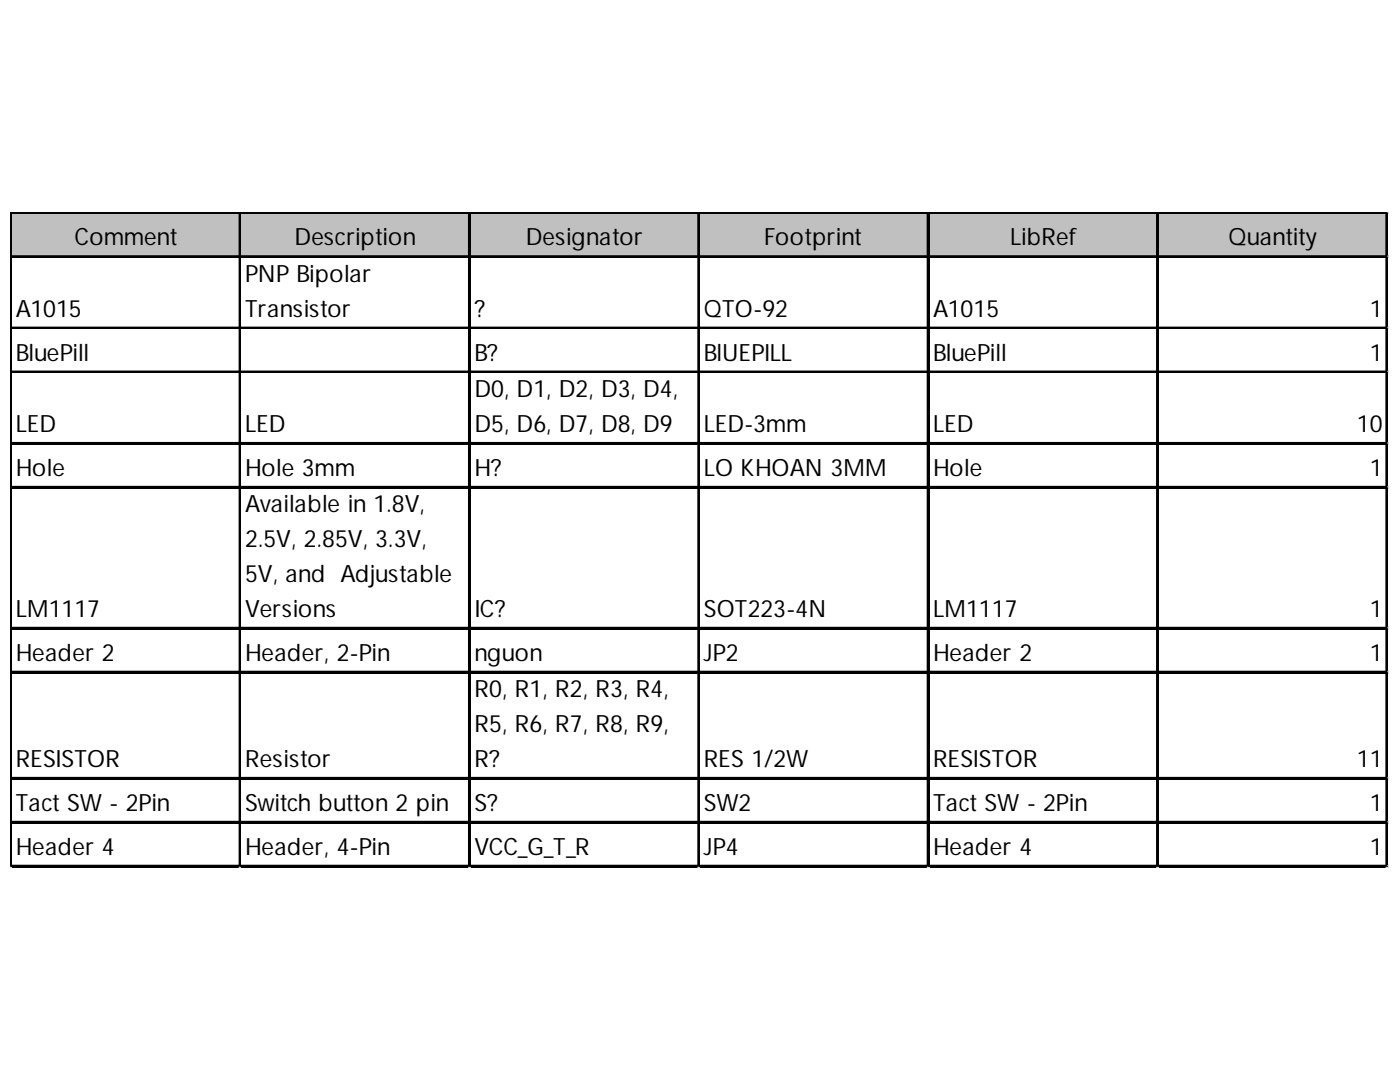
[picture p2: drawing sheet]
<svg xmlns="http://www.w3.org/2000/svg" width="279mm" height="216mm" viewBox="0 0 279 216" stroke-linecap="round" stroke-linejoin="round" font-family="sans-serif">
<defs><g id="words">
<g font-size="4.7">
<text x="14.8" y="48.9">Comment</text>
<text x="58.8" y="48.9">Description</text>
<text x="104.9" y="48.9">Designator</text>
<text x="152.5" y="48.9">Footprint</text>
<text x="201.6" y="48.9">LibRef</text>
<text x="245.2" y="48.9">Quantity</text>
<text x="48.9" y="56.2">PNP Bipolar</text>
<text x="3.1" y="63.2">A1015</text>
<text x="48.9" y="63.2">Transistor</text>
<text x="94.7" y="63.2">?</text>
<text x="140.4" y="63.2">QTO-92</text>
<text x="186.2" y="63.2">A1015</text>
<text x="273.4" y="63.2">1</text>
<text x="3.1" y="71.9">BluePill</text>
<text x="94.7" y="71.9">B?</text>
<text x="140.4" y="71.9">BlUEPILL</text>
<text x="186.2" y="71.9">BluePill</text>
<text x="273.4" y="71.9">1</text>
<text x="94.7" y="79.2">D0, D1, D2, D3, D4,</text>
<text x="3.1" y="86.2">LED</text>
<text x="48.9" y="86.2">LED</text>
<text x="94.7" y="86.2">D5, D6, D7, D8, D9</text>
<text x="140.4" y="86.2">LED-3mm</text>
<text x="186.2" y="86.2">LED</text>
<text x="270.8" y="86.2">10</text>
<text x="3.1" y="94.9">Hole</text>
<text x="48.9" y="94.9">Hole 3mm</text>
<text x="94.7" y="94.9">H?</text>
<text x="140.4" y="94.9">LO KHOAN 3MM</text>
<text x="186.2" y="94.9">Hole</text>
<text x="273.4" y="94.9">1</text>
<text x="48.9" y="102.3">Available in 1.8V,</text>
<text x="48.9" y="109.2">2.5V, 2.85V, 3.3V,</text>
<text x="48.9" y="116.1">5V, and Adjustable</text>
<text x="3.1" y="123.1">LM1117</text>
<text x="48.9" y="123.1">Versions</text>
<text x="94.7" y="123.1">IC?</text>
<text x="140.4" y="123.1">SOT223-4N</text>
<text x="186.2" y="123.1">LM1117</text>
<text x="273.4" y="123.1">1</text>
<text x="3.1" y="131.8">Header 2</text>
<text x="48.9" y="131.8">Header, 2-Pin</text>
<text x="94.7" y="131.8">nguon</text>
<text x="140.4" y="131.8">JP2</text>
<text x="186.2" y="131.8">Header 2</text>
<text x="273.4" y="131.8">1</text>
<text x="94.7" y="139.1">R0, R1, R2, R3, R4,</text>
<text x="94.7" y="146.1">R5, R6, R7, R8, R9,</text>
<text x="3.1" y="153">RESISTOR</text>
<text x="48.9" y="153">Resistor</text>
<text x="94.7" y="153">R?</text>
<text x="140.4" y="153">RES 1/2W</text>
<text x="186.2" y="153">RESISTOR</text>
<text x="270.8" y="153">11</text>
<text x="3.1" y="161.8">Tact SW - 2Pin</text>
<text x="48.9" y="161.8">Switch button 2 pin</text>
<text x="94.7" y="161.8">S?</text>
<text x="140.4" y="161.8">SW2</text>
<text x="186.2" y="161.8">Tact SW - 2Pin</text>
<text x="273.4" y="161.8">1</text>
<text x="3.1" y="170.5">Header 4</text>
<text x="48.9" y="170.5">Header, 4-Pin</text>
<text x="94.7" y="170.5">VCC_G_T_R</text>
<text x="140.4" y="170.5">JP4</text>
<text x="186.2" y="170.5">Header 4</text>
<text x="273.4" y="170.5">1</text>
</g>
</g></defs>
<path d="M2.3 42.7h274.7v8.8h-274.7z" fill="#c0c0c0"/>
<g fill="none" stroke="#000" stroke-width=".37">
<path d="M2 42.3v130.8M2.2 42.3v130.8M2.4 42.3h274.6M2.4 42.5h274.6M2.4 51.1h274.6M2.4 51.3h274.6M47.8 42.7v130.4M48 42.7v130.4M93.6 42.7v130.4M93.8 42.7v130.4M139.3 42.7v130.4M139.5 42.7v130.4"/>
<path d="M185.1 42.7v130.4M185.3 42.7v130.4M230.9 42.7v130.4M231.1 42.7v130.4M276.7 42.7v130.4M276.9 42.7v130.4M2.4 65.4h274.6M2.4 65.5h274.6M2.4 74.1h274.6M2.4 74.3h274.6M2.4 88.4h274.6M2.4 88.5h274.6"/>
<path d="M2.4 97.1h274.6M2.4 97.3h274.6M2.4 125.3h274.6M2.4 125.4h274.6M2.4 134h274.6M2.4 134.2h274.6M2.4 155.2h274.6M2.4 155.4h274.6M2.4 164h274.6M2.4 164.1h274.6M2.4 172.7h274.6M2.4 172.9h274.6"/>
</g>
<path d="M2 173.1h.1" fill="none" stroke="#d4d4d4" stroke-width=".37"/>
<path d="M2 173.1h.4z" fill="#d4d4d4"/>
<path d="M47.8 173.1h.1" fill="none" stroke="#d4d4d4" stroke-width=".37"/>
<path d="M47.8 173.1h.4z" fill="#d4d4d4"/>
<path d="M93.6 173.1h.1" fill="none" stroke="#d4d4d4" stroke-width=".37"/>
<path d="M93.6 173.1h.3z" fill="#d4d4d4"/>
<path d="M139.3 173.1h.1" fill="none" stroke="#d4d4d4" stroke-width=".37"/>
<path d="M139.3 173.1h.4z" fill="#d4d4d4"/>
<path d="M185.1 173.1h.1" fill="none" stroke="#d4d4d4" stroke-width=".37"/>
<path d="M185.1 173.1h.4z" fill="#d4d4d4"/>
<path d="M230.9 173.1h.1" fill="none" stroke="#d4d4d4" stroke-width=".37"/>
<path d="M230.9 173.1h.4z" fill="#d4d4d4"/>
<path d="M276.7 173.1h.1" fill="none" stroke="#d4d4d4" stroke-width=".37"/>
<path d="M276.7 173.1h.3z" fill="#d4d4d4"/>
<path d="M277 42.3h.1" fill="none" stroke="#d4d4d4" stroke-width=".37"/>
<path d="M277 42.3l.1 .4z" fill="#d4d4d4"/>
<path d="M277 51.1h.1" fill="none" stroke="#d4d4d4" stroke-width=".37"/>
<path d="M277 51.1l.1 .4z" fill="#d4d4d4"/>
<path d="M277 65.4h.1" fill="none" stroke="#d4d4d4" stroke-width=".37"/>
<path d="M277 65.4l.1 .3z" fill="#d4d4d4"/>
<path d="M277 74.1h.1" fill="none" stroke="#d4d4d4" stroke-width=".37"/>
<path d="M277 74.1l.1 .4z" fill="#d4d4d4"/>
<path d="M277 88.4h.1" fill="none" stroke="#d4d4d4" stroke-width=".37"/>
<path d="M277 88.4l.1 .3z" fill="#d4d4d4"/>
<path d="M277 97.1h.1" fill="none" stroke="#d4d4d4" stroke-width=".37"/>
<path d="M277 97.1l.1 .4z" fill="#d4d4d4"/>
<path d="M277 125.3h.1" fill="none" stroke="#d4d4d4" stroke-width=".37"/>
<path d="M277 125.3l.1 .3z" fill="#d4d4d4"/>
<path d="M277 134h.1" fill="none" stroke="#d4d4d4" stroke-width=".37"/>
<path d="M277 134l.1 .4z" fill="#d4d4d4"/>
<path d="M277 155.2h.1" fill="none" stroke="#d4d4d4" stroke-width=".37"/>
<path d="M277 155.2l.1 .4z" fill="#d4d4d4"/>
<path d="M277 164h.1" fill="none" stroke="#d4d4d4" stroke-width=".37"/>
<path d="M277 164l.1 .3z" fill="#d4d4d4"/>
<path d="M277 172.7h.1" fill="none" stroke="#d4d4d4" stroke-width=".37"/>
<path d="M277 172.7l.1 .4z" fill="#d4d4d4"/>
<use href="#words"/>
</svg>
